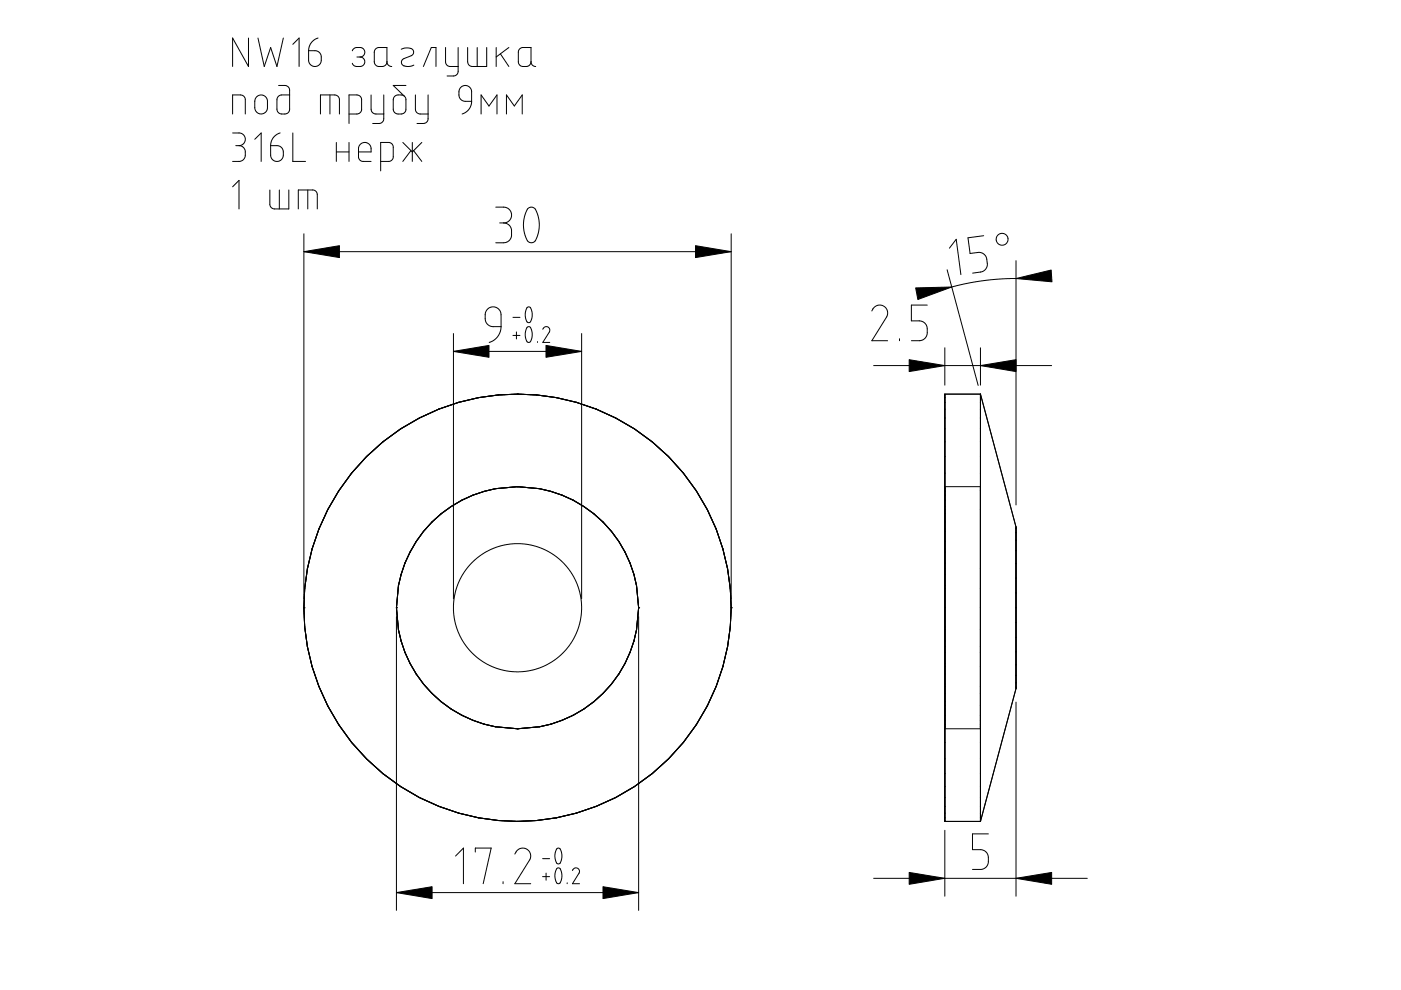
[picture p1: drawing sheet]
<svg xmlns="http://www.w3.org/2000/svg" width="297mm" height="210mm" viewBox="0 0 297 210" stroke-linecap="round" stroke-linejoin="round" font-family="sans-serif">
<g fill="none" stroke="#000" stroke-width=".21">
<path d="M52.7 8.1v6l-3.4-6v6M54.7 8.1l1.3 6 1.4-4 1.3 4 1.4-6M59.1 18.1l1.6 .1 .5 .3 .2 .5v4.5l-.3 .4-.4 .2h-1.3l-.4-.2-.3-.5 .1-2.6 .2-.4 .4-.2 2-.1M62.1 9.4l1.3-1.3v6M65.4 10.8h1.7l.7 .5 .3 .5v1.1l-.1 .5-.5 .5-.5 .2h-.5l-.8-.6-.3-.7zM67.4 8.1l-.7 .3-.7 .6-.4 .8-.2 1M74.7 10.8l.2-.4 .6-.3h1l.5 .2 .3 .5v.6l-.4 .5-.6 .2M75.7 12.1h.6M76.3 12.1l.7 .2 .3 .5v.6l-.4 .5-.4 .2h-1l-.5-.2-.3-.5M79.6 10.4l.6-.3h1.8v3.1l-.1 .4-.4 .4-1.3 .1-.4-.2-.3-.4-.1-2.5zM82 13.1l.3 .7 .8 .3M85.1 10.5l.6-.3h.9l.6 .1 .3 .3 .2 .6-.2 .4-2.1 1-.3 .7 .3 .6 .6 .2h.9l.8-.3"/>
<path d="M86.1 18.1h-2.7l2.4 2.3M89.8 14.1l1.6-4h1v4M94.5 10.1v3.2l.1 .3 .7 .5h1.8M97.1 10.1v5.4l-.7 .6h-1.6M97.7 18.5l.3-.2 .7-.2 .5 .1 .5 .5 .3 .6v2.2h-1.6l-.8-.6-.3-.5v-1.1zM99.1 10.1l.1 3.2 .2 .5 .6 .3h3.2v-4M101.2 10.1v4M105.2 10.1v4M106.1 11.4l1.8 2.7M107.9 10.1l-2.7 2M110.2 10.3l.5-.2h1.9v3.2l-.2 .4-.4 .3-1.4 .1-.4-.3-.3-.4v-2.5zM112.6 13.1l.2 .7 .8 .3"/>
<path d="M49.3 24.2v-4.1h1.8l.7 .4 .2 .5v3.2M49.3 28.2l1.8 .1 .5 .3 .3 .4 .1 .7-.3 .7-.5 .4-.5 .1M49.3 39.6l1.4-1.4v6.1M50 30.9h.7M50.7 30.9l.7 .2 .4 .5 .2 .4-.1 1.3-.4 .7-.4 .2h-1.8M54 29.5l1.4-1.3v6M54.4 20.5l.5-.3h.7l.6 .2 .4 .6v2.3l-.2 .4-.6 .4h-1l-.4-.3-.3-.6-.1-1.8zM57.4 30.9h1.5l.5 .1 .4 .5 .2 .5 .1 1-.2 .6-.3 .4-1 .2-.6-.1-.3-.4-.3-.6zM59.4 28.2l-.9 .4-.6 .7-.4 .7-.1 .9M62.1 28.2v6h2.7M67.9 24.2v-4.1h3.1l.8 .4 .2 .5v3.2M70 20.1v4.1"/>
<path d="M71.3 30.2v4M71.3 32.2h2.7M74 24.2h1.9l.6-.5 .2-.4v-2.3l-.6-.7-2.1-.2v6.1M74 30.2v4M76 32.2h2.7l-.1-1.1-.4-.6-1-.3-.6 .2-.4 .4-.2 .5v2.1l.2 .5 .6 .3h1.9M78.7 20.1v3.1l.1 .5 .7 .5h1.9M80.7 34.2h1.8l.8-.5 .1-2.6-.6-.8-2.1-.1v6M81.4 20.1l-.1 5.3-.1 .4-.5 .3-1.7 .1M83.7 20.4l.5-.2 .9-.1 .6 .3 .3 .4 .1 2.5-.2 .5-.3 .2-1.4 .2-.7-.5-.1-.5v-2.1zM85.4 30.2l2 2 2-2M87.1 31.9l-1.7 2.3M87.4 30.2v4"/>
<path d="M87.7 31.9l1.7 2.3M88.1 20.1v3.1l.1 .5 .7 .5h1.9M90.8 20.1l-.1 5.4-.3 .5-.4 .2h-1.6M100 21.5l-.1 .8-.4 .8-.7 .7-.8 .4M102 24.2v-4.1l1.7 2.4 1.7-2.4v4.1M107.4 24.2v-4.1l1.7 2.4 1.6-2.4v4.1M57.2 40.3v3.2l.4 .6 .5 .2h3.1v-4M59.2 40.3v4M63.2 44.3v-4h3.3l.4 .2 .4 .6v3.2M64.4 53.4h90.6M64.4 49.6v77.4M65.3 40.3v4"/>
<path d="M105.1 43.9l2.2 .1 .6 .3 .4 .5 .2 1-.3 .7-.6 .6-.8 .2M105.9 47.3h.9M106.8 47.3l1 .3 .6 .7v2.1l-.5 .7-.6 .3-2.2 .1M111.9 44.3l.6-.4 .5 .1 .5 .3 .5 1.1 .3 1.3v1.6l-.3 1.6-.5 1.2-.6 .4-.5-.1-.5-.3-.6-1.2-.2-1.1v-2.2l.3-1.2zM155 49.6v77.4M200.8 57.2l6.6 24.5M201.3 52.6l1.4-1.9 1 7.5M208.6 50l-3.4 .4 .5 3.3 1.7-.2 .9 .2 .8 .8 .2 1.3-.1 .9-.6 .7-.6 .3-1.8 .2M215.4 59.1l-3.5 .1-3.7 .3-3.7 .7-2.7 .7M215.4 55.3v51.8M96.1 74.5h27.2M96.1 70.7v56.3"/>
<path d="M103.3 65.6l.7-.4 .8-.1 1 .5 .4 1.1v2.6l-2-.1-.9-.5-.4-.8v-1.3zM106.2 69.3l-.1 1-.5 1-1 .9-.9 .4M108.8 67.3h1.4M108.8 71.1h1.4M109.5 70.4v1.5M111.8 65.2l.2-.1 .4 .1 .4 1.1-.1 1.4-.2 .5-.3 .2-.5-.2-.3-1v-1zM111.8 69.4l.2-.1h.4l.4 1.2-.1 1.4-.2 .5-.3 .2-.5-.2-.3-1v-1zM114 72.4v.2M115.1 69.8l.2-.4 .4-.1h.4l.4 .3v.7l-1.4 2.3h1.5M123.3 70.7v56.3M184.8 65.9l.6-.8 .9-.4h.6l.6 .3 .6 .7 .1 .9-.2 .5-3.2 5.1h3.4M185.2 77.5h37.8"/>
<path d="M190.7 71.8v.4M196.6 64.7h-3.4v3.3h1.8l.7 .2 .6 .6 .3 .8v1.4l-.6 .8-.8 .4h-2M200.3 73.7v8M207.9 73.7v8M109.7 83.6h.1M207.9 83.6l7.5 28.1v34.3l-7.5 28.2M207.9 83.6v90.6M207.9 83.6h-7.6v90.6h7.6M109.7 103.2h.1M200.3 103.2h7.6M64.4 128.9h.1M84.1 128.9h.1"/>
<path d="M84.1 130.7v62.3M135.4 128.9h.1M135.4 130.7v62.3M155 128.9h.1M109.7 154.5h.1M200.3 154.5h7.6M215.4 148.9v41.1M109.7 174.2h.1M118 180l.4-.2 .3 .1 .4 1.1-.1 1.5-.2 .5-.4 .2-.4-.3-.3-.8v-1zM200.3 176v14M209.5 176.8h-3.3v3.3h1.8l.6 .2 .6 .5 .3 .9v1.5l-.6 .8-.8 .3h-1.9M84.1 189.3h51.3"/>
<path d="M96.6 181.5l1.7-1.7v7.6M100.8 180.7v-.9h3.3l-1.7 7.6M106.7 186.9v.5M109.2 181.1l.5-.9 1-.4 .8 .2 .9 .7 .1 .7-.1 .7-3.2 5.3h3.3M115 182.1h1.5M115 185.9h1.5M115.8 185.1v1.5M118 184.2l.4-.2 .3 .1 .4 1.1-.1 1.5-.3 .6-.2 .1-.5-.2-.3-1v-.9zM120.2 187.2v.2M121.4 184.6l.2-.4 .6-.2 .4 .2 .3 .5-.1 .4-1.4 2.3h1.5M185.2 186.2h45.3"/>
<circle cx="212.5" cy="50.7" r="1.26"/>
<circle cx="109.7" cy="128.9" r="25.7"/>
<circle cx="109.7" cy="128.8" r="13.6"/>
<circle cx="109.7" cy="128.9" r="45.3"/>
</g>
<path d="M64.4 53.4l7.6-1.3v2.5zM147.5 52.1l7.5 1.3-7.5 1.2zM215.4 59.1l7.5-1.8 .1 2.5zM96.1 74.5l7.6-1.3v2.6zM115.8 73.2l7.5 1.3-7.5 1.3zM192.8 76.3l7.5 1.2-7.5 1.3zM194.1 61l7.7-.1-7.2 2.6zM207.9 77.5l7.5-1.2v2.5zM84.1 189.3l7.5-1.3v2.5zM127.8 188l7.6 1.3-7.6 1.2zM192.8 185l7.5 1.2-7.5 1.3zM215.4 186.2l7.6-1.2v2.5z" fill="#000" stroke="#000" stroke-width=".21"/>
</svg>
